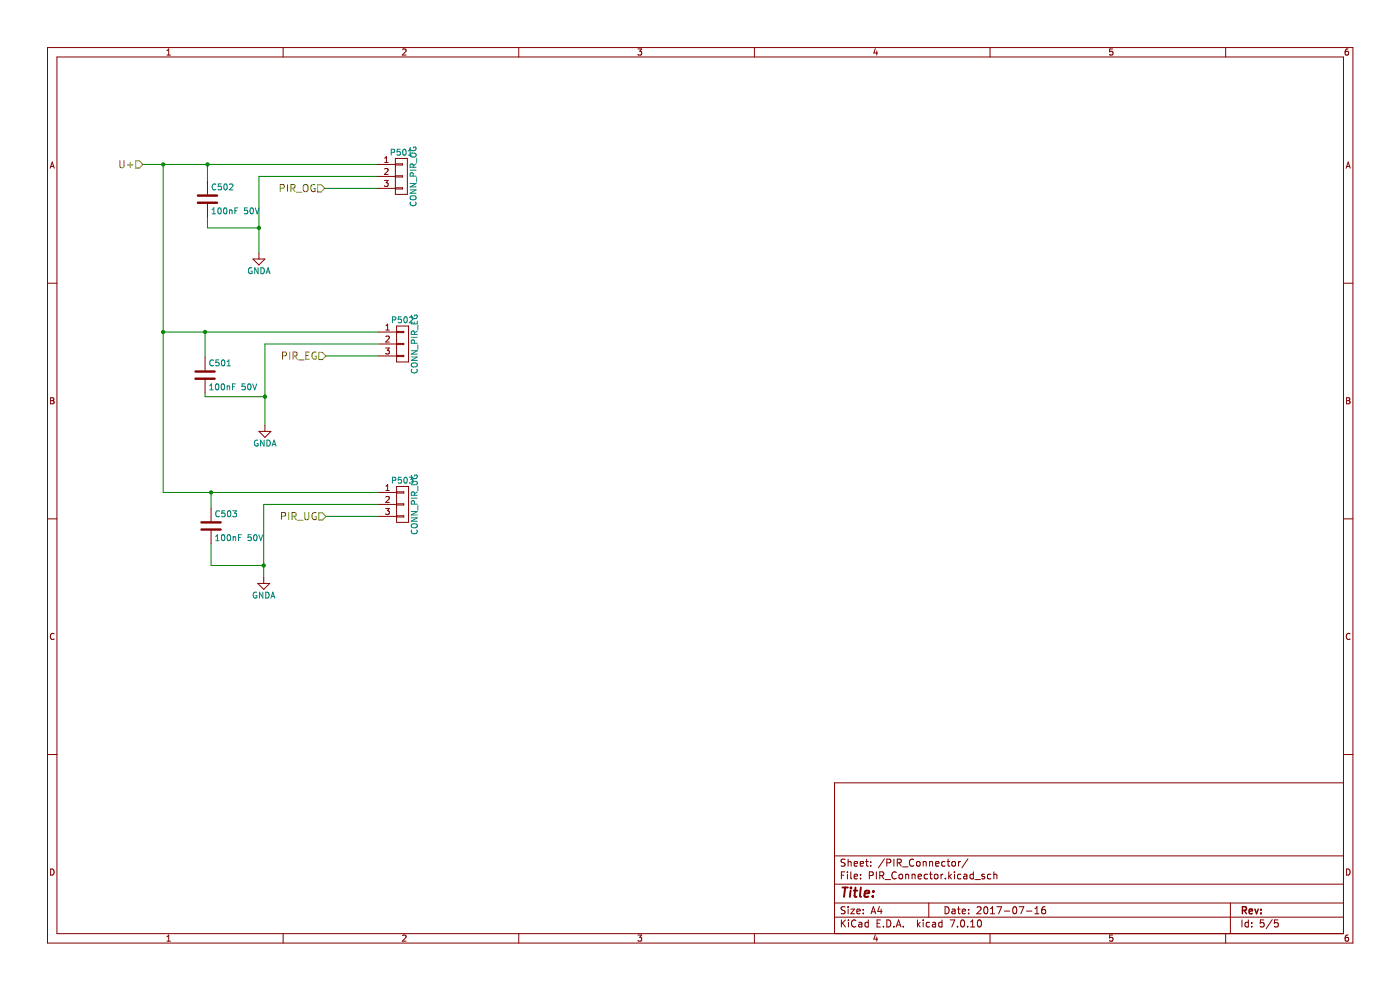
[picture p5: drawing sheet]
<svg xmlns="http://www.w3.org/2000/svg" width="297mm" height="210mm" viewBox="0 0 297 210" stroke-linecap="round" stroke-linejoin="round" font-family="sans-serif">
<g fill="none" stroke="#840000" stroke-width=".21">
<path d="M10.1 10.1h276.9v189.9h-276.9zM12.1 12.1h272.9v185.9h-272.9zM35.4 11.7h.8M35.4 10.8l.4-.4v1.3M60.1 10.1v2M85.4 10.5l.5-.1 .2 .4-.8 .9h.8M110.1 10.1v2M135.3 10.4h.8l-.4 .5 .4 .1v.6l-.2 .1-.6-.1M160 10.1v2M185.7 10.3l-.3 .9h.8M186 10.8v.9M210 10.1v2"/>
<path d="M236 10.4h-.6v.6l.6-.1v.7l-.1 .1-.5-.1M260 10.1v2M286 10.4h-.4l-.2 .3v.7l.2 .3 .4-.1v-.7h-.4l-.2 .2M10.6 35.7l.5-1.3 .4 1.3M10.8 35.3h.6M44 38.4v2.8M80.1 34.9h3.8M80.1 37.4h3.8M80.1 40h3.8M81.6 38.3h.7l-.4 .5 .4 .1v.5l-.2 .1-.5-.1M81.6 34.5h.7M81.6 33.6l.4-.4v1.3"/>
<path d="M81.6 35.9l.5-.2 .2 .4-.7 .9h.7M83.9 33.6h2.5v7.6h-2.5zM83.9 39.8h1.5v.3h-1.5M83.9 34.8h1.5v.2h-1.5M83.9 37.3h1.5v.2h-1.5M285.6 35.7l.4-1.3 .4 1.3M285.7 35.3h.6M44 43.3v2.8M53.7 54.9h2.5l-1.3 1.3zM54.9 53.7v1.2M10.1 60.1h2M43.5 75.8v2.8"/>
<path d="M80.3 70.4h3.8M80.3 73h3.8M80.3 75.5h3.8M81.8 73.8h.8l-.4 .5 .3 .1v.6l-.1 .1-.6-.1M81.9 70h.7M81.9 69.1l.3-.4v1.3M81.9 71.4l.5-.1 .2 .3-.8 1h.8M84.1 69.2h2.6v7.6h-2.6zM84.1 75.4h1.6v.2h-1.6M84.1 70.3h1.6v.3h-1.6M84.1 72.8h1.6v.3h-1.6M285 60.1h2"/>
<path d="M10.7 84.4h.5l.2 .2-.2 .4 .2 .1 .1 .3-.3 .3h-.5zM10.7 85h.5M43.5 80.6v2.8M54.9 91.5h2.6l-1.3 1.3zM56.2 90.2v1.3M285.7 84.4h.4l.3 .2-.3 .4 .3 .1v.3l-.2 .3h-.5zM285.7 85h.4M10.1 110.1h2M44.8 107.8v2.8M44.8 112.6v2.8M80.3 104.5h3.8M80.3 107h3.8"/>
<path d="M80.3 109.5h3.8M81.8 107.9h.8l-.4 .4 .3 .2v.5l-.1 .1-.6-.1M81.9 103.1l.3-.3v1.2M81.9 105.4l.5-.1 .2 .4-.8 .9h.8M81.9 104h.7M84.1 103.2h2.6v7.6h-2.6zM84.1 104.3h1.6v.3h-1.6M84.1 106.9h1.6v.2h-1.6M84.1 109.4h1.6v.3h-1.6M285 110.1h2M11.5 134.5a.58 .58 0 0 0-.8 .5 .58 .58 0 0 0 .8 .5M54.7 123.8h2.5l-1.3 1.2z"/>
<path d="M55.9 122.5v1.3M286.4 134.5a.58 .58 0 0 0-.8 .5 .58 .58 0 0 0 .8 .5M10.1 160.1h2M285 166.1h-108v31.9M285 160.1h2M10.7 184.3a.66 .66 0 0 1 .8 .7 .66 .66 0 0 1-.8 .6zM35.4 198.7l.4-.4v1.3M35.4 199.6h.8M60.1 198v2M85.4 198.5l.5-.2 .2 .4-.8 .9h.8M110.1 198v2M135.3 198.3h.8l-.4 .5 .4 .2v.5l-.2 .1-.6-.1"/>
<path d="M160 198v2M177 194.5h108M177 191.5h108M177 187.6h108M177 181.6h108M178.5 185.7h.5M178.5 195.1v1.5M178.7 195.8l.7 .8M179.2 184.9h-.7v1.5M179.3 192.4l-.6-.1-.2 .2v.4l.6 .3 .2 .3-.3 .3h-.6M179.3 182.3l-.6-.1-.2 .2v.4l.6 .3 .2 .4-.3 .2h-.6M179.4 195.1l-.9 .9"/>
<path d="M179.8 184.9v.2M179.8 185.4v1M179.9 182.2v1.5M179.9 192.3v.2M179.9 192.8v1M179.9 182.9l.2-.2 .4 .1 .1 .9M180 195.1v.2M180 195.6v1M180.5 192.8h.8l-.8 1h.8M180.5 184.9v1.3l.2 .2M181.2 183.2l.7-.1-.1-.3-.4-.1-.2 .3 .1 .7h.5M181.2 185.9l.7-.1-.1-.3-.4-.1-.2 .3 .1 .7h.5"/>
<path d="M181.6 195.3a.71 .71 0 0 0-1 .5 .71 .71 0 0 0 .7 .8l.3-.1M181.8 193.3l.7-.1-.1-.3-.4-.1-.2 .2v.8h.6M182.2 195.7h.6v.9M182.5 183.2l.7-.1-.1-.3-.4-.1-.2 .3 .1 .7h.5M182.6 186.3v.1M182.6 185.5v.2M182.8 196l-.5 .1-.2 .2 .2 .3h.5M183.1 193.7v.1M183.1 192.9v.1M183.6 182.7h.6M183.8 182.2v1.3l.4 .2M184.2 195.7l-.4-.1-.3 .3 .1 .7h.6"/>
<path d="M184.2 195.1v1.5M184.4 185.7h.7l.2-.3-.1-.3-.8-.2v1.5M184.7 183.6v.1M184.7 182.8v.2M184.8 193.8l.5-1.5 .5 1.5M184.9 193.4h.7M185.7 198.3l-.3 .9h.8M185.9 184.9v1.5M186 198.8v.8M186.1 195.8h.5M186.6 192.3l-.4 1h.9M186.6 185.7h.7l.2-.3-.1-.3-.8-.2v1.5"/>
<path d="M186.8 195.1h-.7v1.5h.7M186.9 192.8v1M187 185.7l.5 .7M187.4 196.5v.1M187.6 182.2l-1.3 1.9M187.8 186.6h1.1M188.1 195.1a.76 .76 0 0 1 .9 .8 .76 .76 0 0 1-.9 .7zM188.1 183h.7l.2-.3-.1-.3-.8-.2v1.5M189.6 196.5v.1M189.6 182.2v1.5M190.1 196.6l.5-1.5 .5 1.5M190.1 185.1a.71 .71 0 0 0-1 .5 .71 .71 0 0 0 .7 .8l.3-.1"/>
<path d="M190.3 196.2h.7M190.3 183h.8l.1-.3-.1-.3-.8-.2v1.5M190.7 183l.5 .7M190.8 185.6l.2-.2 .4 .2 .1 .6-.2 .2h-.3l-.2-.1zM191.5 183.9h1.1M191.6 196.5v.1M192.1 185.6l.2-.2 .4 .1 .1 .9M192.1 185.4v1M193.5 185.6l.2-.2 .4 .1v.9M193.5 185.4v1M193.8 182.4a.71 .71 0 0 0-.9 .5 .71 .71 0 0 0 .7 .8l.2-.1M194.6 182.8l.3-.1 .3 .3v.5l-.3 .2h-.3l-.2-.2z"/>
<path d="M194.6 195.1v1.5M194.8 185.9l.7-.1-.1-.3-.4-.1-.2 .3v.7h.6M194.8 196.1l.4 .5M195.2 195.6l-.6 .6M195.8 182.7v1M195.8 182.9l.3-.2 .3 .1 .1 .9M195.8 195.1v.2M195.8 195.6v1M196.8 185.5l-.5-.1-.2 .3 .1 .7h.6M197 191.5v3M197.2 185.4h.6M197.2 182.9l.2-.2 .4 .1v.9"/>
<path d="M197.2 182.7v1M197.2 195.7l-.4-.1-.3 .3 .1 .7h.6M197.4 184.9v1.3l.4 .2M197.8 195.7h.6l.1 .9M198.3 185.6l.2-.2 .4 .2 .1 .6-.2 .2h-.3l-.2-.1zM198.5 183.2l.7-.1-.1-.3-.4-.1-.2 .3 .1 .7h.5M198.5 196l-.5 .1-.2 .2 .2 .3h.5M199.6 185.4v1M199.8 195.7l-.4-.1-.3 .3 .2 .7h.5M199.8 195.1v1.5M200.1 185.4l-.5 .3M200.5 182.8l-.4-.1-.3 .3 .1 .7h.6"/>
<path d="M200.5 192.3a.76 .76 0 0 1 .9 .8 .76 .76 0 0 1-.9 .7zM200.6 186.3v.1M200.9 182.7h.6M201.1 182.2v1.3l.4 .2M201.3 184.9v1.5M201.4 185.9l.4 .5M201.6 195.1h1l-.7 1.5M201.8 185.4l-.5 .6M202 182.9l.2-.2 .4 .2 .1 .6-.1 .2h-.4l-.2-.1zM202 192.9h.6v.9M202.5 184.9v.2M202.5 185.4v1"/>
<path d="M202.6 193.2l-.5 .1-.2 .2 .2 .3h.5M203.1 192.8h.6M203.1 196.5v.1M203.3 182.7v1M203.3 192.3v1.3l.4 .2M203.8 182.7l-.5 .3M203.8 185.5l-.4-.1-.3 .3 .2 .7h.5M203.9 195.3l.2-.2a.8 .8 0 0 1 .5 .8 .8 .8 0 0 1-.5 .7l-.3-.5zM204.1 193.3l.7-.1v-.3l-.5-.1-.2 .2 .1 .8h.6M204.5 185.5h.6v.9M205.1 185.8l-.5 .1-.2 .2 .2 .3h.5M205.3 196.5v.1"/>
<path d="M205.3 182.2l-1.2 1.9M205.5 193.7v.1M205.5 192.9v.1M205.9 196.6h.9M205.9 195.6l.4-.5v1.5M206.5 185.5l-.4-.1-.3 .3 .1 .7h.6M206.5 184.9v1.5M206.8 186.6h1.2M207.3 192.5l.5-.2 .3 .5-.9 1h.9M207.5 195.3l.2-.2a.8 .8 0 0 1 .5 .8 .8 .8 0 0 1-.5 .7l-.4-.5zM208.8 185.5l-.3-.1-.2 .3v.2l.5 .1v.4h-.5M208.8 192.5l.3-.2a.8 .8 0 0 1 .5 .8 .8 .8 0 0 1-.5 .7l-.4-.5z"/>
<path d="M210 198v2M210.1 193.8h.9M210.1 192.8l.5-.5v1.5M210.2 185.5l-.4-.1-.3 .3 .1 .7h.6M210.8 185.6l.3-.2 .3 .1 .1 .9M210.8 184.9v1.5M211.5 192.3h1l-.7 1.5M213.1 193.3h1.1M215 192.5l.2-.2a.8 .8 0 0 1 .5 .8 .8 .8 0 0 1-.5 .7l-.4-.5zM216.2 192.3h1l-.6 1.5M217.8 193.3h1.1M219.6 193.8h.8"/>
<path d="M219.6 192.8l.4-.5v1.5M221.7 192.3l-.4 .1a1.01 1.01 0 0 0 0 1.4l.5-.1v-.5l-.2-.3-.5 .1-.1 .2M236 198.3h-.6v.7l.6-.1v.6l-.1 .1-.5-.1M260 198v2M261 191.5v6.5M263.5 195.1v1.5M264.8 195.7l-.4-.1-.3 .3 .2 .7h.5M264.8 195.1v1.5M265.5 196.5v.1M265.5 195.7v.1M268.1 195.1h-.7l-.1 .7 .2-.1 .5 .1 .2 .2-.1 .5-.2 .1-.6-.1M269.9 195.1l-1.3 1.9"/>
<path d="M271.1 195.1h-.7l-.1 .7 .2-.1 .5 .1 .2 .2-.1 .5-.2 .1-.6-.1M285.7 184.3a.66 .66 0 0 1 .7 .7 .66 .66 0 0 1-.7 .6zM286 198.3l-.4 .1-.2 .3v.7l.2 .2 .4-.1v-.6l-.4-.1-.2 .3"/>
</g>
<path d="M263.6 193.1l.7-.1 .1-.2v-.3l-.8-.2v1.5M263.9 193.1l.5 .7M265 193.3l.7-.1-.1-.3-.4-.1-.2 .2 .1 .8h.5M266.2 192.8l.4 1 .3-1M267.5 193.7v.1M267.5 192.9v.1" fill="none" stroke="#840000" stroke-width=".3"/>
<path d="M178.7 188.3h1.2M179.3 188.3l-.2 2M180.5 188.9l-.2 1.4M180.5 188.3v.1M181.1 188.9h.8M181.5 188.3l-.2 1.7v.2l.4 .1M182.6 188.3l-.2 1.7 .3 .3M183.4 189.6l1-.2-.1-.4h-.7l-.2 1 .2 .3 .6-.1M185.2 190.1l-.1 .2M185.3 189v.2" fill="none" stroke="#840000" stroke-width=".4"/>
<g fill="none" stroke="#008400" stroke-width=".21">
<path d="M30.3 34.9h49.8M34.6 34.9v69.6h45.7M44 34.9v3.5M68.9 40h11.2M80.1 37.4h-25.2v16.3M44 46.1v2.2h10.9M34.6 70.4h45.7M43.5 70.4v5.4M69.2 75.5h11.1M80.3 73h-24.1v17.2M43.5 83.4v.7h12.7M44.8 104.5v3.3"/>
<path d="M44.8 115.4v4.5h11.1M69.2 109.5h11.1M80.3 107h-24.4v15.5"/>
</g>
<g fill="none" stroke="#848400" stroke-width=".21">
<path d="M25.4 34.1v1.2l.3 .3 .5-.1 .1-.2v-1.2M27 35h1.2M27.6 34.4v1.2M28.8 34.1h.7l.8 .8-.8 .7h-.7zM59.5 39.9h.7l.1-.3v-.3l-.8-.2v1.6M61 39.1v1.6M61.7 39.9h.7l.2-.3-.1-.3-.8-.2v1.6M62.1 39.9l.5 .8M64.4 39.3l.3-.2a.51 .51 0 0 1 .6 .5v.5a.51 .51 0 0 1-.5 .6 .51 .51 0 0 1-.5-.6zM66.8 39.2a.71 .71 0 0 0-.9 .7 .71 .71 0 0 0 .9 .7l.1-.6h-.3M67.4 39.2h.7l.8 .8-.8 .7h-.7zM62.9 40.8h1.1"/>
<path d="M59.9 75.5l.8-.1 .1-.2-.1-.4-.8-.1v1.5M61.5 74.7v1.5M62.2 75.5l.7-.1 .2-.2-.1-.4-.8-.1v1.5M62.5 75.5l.6 .7M63.3 76.4h1.2M64.9 75.4h.5M65.6 74.7h-.7v1.5h.7M67 74.8a.71 .71 0 0 0-.8 .6 .71 .71 0 0 0 .8 .7l.1-.5h-.3M67.6 74.7h.8l.8 .8-.8 .8h-.8zM59.7 109.5l.7-.1 .2-.2-.1-.3-.8-.2v1.5M61.2 108.7v1.5M62 109.5l.7-.1 .1-.2v-.3l-.8-.2v1.5"/>
<path d="M62.3 109.5l.5 .7M63.1 110.4h1.2M64.6 108.7v1.2l.3 .3h.5l.1-.3v-1.2M67 108.8a.71 .71 0 0 0-.8 .7 .71 .71 0 0 0 .8 .7l.1-.6h-.3M67.6 108.8h.8l.8 .7-.8 .8h-.8z"/>
</g>
<g fill="none" stroke="#008484" stroke-width=".21">
<path d="M45.8 39.1a.56 .56 0 0 0-.8 .5 .56 .56 0 0 0 .8 .6M46.9 39h-.6v.6h.6v.6l-.1 .1-.5-.1M47.6 39.1l.2-.1a.68 .68 0 0 1 .4 .6 .68 .68 0 0 1-.4 .7l-.3-.5zM48.7 39.1l.5-.1 .2 .4-.8 .9h.8M83 32.3h.6l.1-.5-.7-.1v1.2M84.9 31.7h-.6l-.1 .6 .6-.1 .1 .6-.2 .1-.5-.1M85.6 31.7h.1a.68 .68 0 0 1 .5 .6 .68 .68 0 0 1-.5 .6 .84 .84 0 0 1-.1-1.2zM86.6 32.9h.8M86.6 32l.4-.3 .1 1.4 .7 .2a.42 .42 0 0 0 .5-.4 .42 .42 0 0 0-.5-.4h-.6l-.2 .3M87 38.9h1.3l-1.3 .8h1.3M87 36.1h1.3M87.1 31.3a.58 .58 0 0 0 .5 .7 .58 .58 0 0 0 .5-.8h-.4v.2"/>
<path d="M87.7 35.5l-.1-.6-.5-.1-.1 .7h1.3M87.7 37.4l-.1-.6-.5-.1-.1 .7h1.3M88.3 34.8l-.6 .4M88.4 33.6v.9M88.4 37.7v.9M45 45.4h.7M45 44.5l.4-.4v1.3M46.3 44.2l.2-.1a.68 .68 0 0 1 .5 .6 .68 .68 0 0 1-.5 .7l-.3-.5zM47.5 44.2l.2-.1a.68 .68 0 0 1 .5 .6 .68 .68 0 0 1-.5 .7l-.3-.5zM48.7 44.5v.9M48.7 44.6h.5v.8M49.8 44.7h.5"/>
<path d="M50.4 44.1h-.6v1.3M52.5 44.1h-.6l-.1 .6 .6-.1 .1 .6-.2 .2-.5-.2M53.2 44.2l.1-.1a.68 .68 0 0 1 .5 .6 .68 .68 0 0 1-.5 .7l-.3-.5zM53.4 56.9a.58 .58 0 0 0-.7 .5 .58 .58 0 0 0 .8 .5v-.4h-.3M54.1 44.1l.5 1.3 .4-1.3M54.7 56.8v1.3l-.7-1.3v1.3M55.4 56.8a.64 .64 0 0 1 .7 .6 .64 .64 0 0 1-.7 .7zM56.4 58.1l.5-1.3 .4 1.3M56.6 57.7h.6M87 40.3h1.3l-1.3 .7h1.3M87.1 41.7l.7-.2a.42 .42 0 0 1 .5 .5 .42 .42 0 0 1-.5 .4h-.4a.42 .42 0 0 1-.4-.2 .42 .42 0 0 1 .1-.5zM87.1 42.9a.56 .56 0 0 0 .5 .8 .56 .56 0 0 0 .5-.8"/>
<path d="M45.3 76.5a.56 .56 0 0 0-.8 .5 .56 .56 0 0 0 .8 .5M46.4 76.3h-.6v.6h.6v.6l-.2 .1-.4-.1M47.1 76.5l.2-.2a.68 .68 0 0 1 .4 .7 .68 .68 0 0 1-.4 .6l-.3-.5zM48.2 77.6h.7M48.2 76.7l.3-.4v1.3M83.3 67.9l.6-.1v-.5l-.6-.1v1.3M85.1 67.2h-.6v.6l.6-.1v.7l-.1 .1-.5-.1M85.8 67.3l.2-.1a.68 .68 0 0 1 .4 .6 .68 .68 0 0 1-.4 .7l-.3-.5zM86.9 67.3l.5-.1 .2 .4-.8 .9h.8M87.3 68.1v.6h1.2v-.6M87.3 75.7h1.2l-1.2 .7h1.2M87.3 74.4h1.2l-1.2 .7h1.2"/>
<path d="M87.3 71.5h1.2M87.3 66.9a.58 .58 0 0 0 .6 .7 .58 .58 0 0 0 .5-.8h-.4v.3M87.3 77.2l.8-.2a.42 .42 0 0 1 .4 .4 .42 .42 0 0 1-.4 .4h-.4a.42 .42 0 0 1-.4-.2 .42 .42 0 0 1 0-.4zM87.4 78.3a.56 .56 0 0 0 .5 .8 .56 .56 0 0 0 .5-.8M87.9 68.3v.4M87.9 70.9v-.6h-.5l-.1 .6h1.2M87.9 72.8v-.6h-.5l-.1 .6h1.2M88.5 70.2l-.6 .4M88.6 69v1M88.6 73.1v1M44.5 82.7h.7M44.5 81.8l.4-.4v1.3"/>
<path d="M45.9 81.5l.1-.1a.68 .68 0 0 1 .4 .7 .68 .68 0 0 1-.4 .6 .84 .84 0 0 1-.1-1.2zM47 81.5l.2-.1a.68 .68 0 0 1 .5 .7 .68 .68 0 0 1-.5 .6l-.3-.5zM48.2 81.8v.9M48.2 82l.5-.1v.8M49.3 82h.5M49.9 81.4h-.6v1.3M52 81.4h-.6l-.1 .6h.6l.1 .6-.2 .1-.5-.1M52.7 81.5l.1-.1a.68 .68 0 0 1 .5 .7 .68 .68 0 0 1-.5 .6 .84 .84 0 0 1-.1-1.2zM53.6 81.4l.4 1.3 .5-1.3M54.7 93.4a.58 .58 0 0 0-.7 .6 .58 .58 0 0 0 .7 .5v-.4h-.2M56 93.4v1.2l-.7-1.2v1.2M56.6 93.4a.64 .64 0 0 1 .8 .6 .64 .64 0 0 1-.8 .6z"/>
<path d="M57.7 94.6l.4-1.2 .5 1.2M57.8 94.3h.6M45.8 113.8l.3-.4v1.3M45.8 114.7h.7M46.5 108.5a.56 .56 0 0 0-.7 .5 .56 .56 0 0 0 .7 .5M47.1 113.5l.2-.1a.68 .68 0 0 1 .4 .7 .68 .68 0 0 1-.4 .6l-.3-.5zM47.7 108.3h-.6l-.1 .6h.6l.1 .6-.2 .1-.5-.1M48.4 113.5l.1-.1a.68 .68 0 0 1 .4 .7 .68 .68 0 0 1-.4 .6 .84 .84 0 0 1-.1-1.2zM48.4 108.5l.1-.2a.68 .68 0 0 1 .5 .7 .68 .68 0 0 1-.5 .6l-.3-.5zM49.4 108.3h.8l-.4 .5 .3 .1v.6l-.2 .1-.5-.1M49.4 113.8v.9M49.4 114l.5-.1 .1 .8"/>
<path d="M50.6 114h.4M51.2 113.4h-.6v1.3M53.3 113.4h-.6l-.1 .6h.6l.1 .6-.2 .1-.5-.1M53.9 113.5l.2-.1a.68 .68 0 0 1 .4 .7 .68 .68 0 0 1-.4 .6l-.3-.5zM54.9 113.4l.4 1.3 .4-1.3M83.3 101.9l.6-.1v-.5l-.6-.1v1.3M85.1 101.2h-.6v.6h.6v.6l-.1 .1-.5-.1M85.8 101.3l.2-.1a.68 .68 0 0 1 .4 .7 .68 .68 0 0 1-.4 .6l-.3-.5zM86.8 101.2h.8l-.4 .5 .3 .1v.6l-.1 .1-.6-.1M87.3 102.1h1l.2 .2v.4l-.2 .1h-1M87.3 109.8h1.2l-1.2 .8h1.2M87.3 108.5h1.2l-1.2 .7h1.2"/>
<path d="M87.3 105.7h1.2M87.3 100.8a.58 .58 0 0 0 .6 .8 .58 .58 0 0 0 .5-.8h-.4v.2M87.3 111.3l.8-.2a.42 .42 0 0 1 .4 .4 .42 .42 0 0 1-.4 .5h-.4a.42 .42 0 0 1-.4-.3 .42 .42 0 0 1 0-.4zM87.4 112.4a.56 .56 0 0 0 .5 .8 .56 .56 0 0 0 .5-.8M87.9 105.1v-.6l-.5-.1-.1 .7h1.2M87.9 106.9v-.6h-.5l-.1 .6h1.2M88.5 104.3l-.6 .5M88.6 103.1v1M88.6 107.2v1M54.4 125.7a.58 .58 0 0 0-.7 .6 .58 .58 0 0 0 .8 .5v-.5h-.2M55.8 125.6v1.3l-.8-1.3v1.3M56.4 125.6a.64 .64 0 0 1 .7 .6 .64 .64 0 0 1-.7 .7z"/>
<path d="M57.5 126.9l.4-1.3 .4 1.3M57.6 126.5h.6"/>
</g>
<path d="M42 43h4M42 41.5h4M41.5 78.8h4M41.5 80.3h4M42.7 112.3h4.1M42.7 110.8h4.1" fill="none" stroke="#840000" stroke-width=".51"/>
<g fill="#008400">
<circle cx="34.6" cy="34.9" r=".46"/>
<circle cx="34.6" cy="70.4" r=".46"/>
<circle cx="43.5" cy="70.4" r=".46"/>
<circle cx="56.2" cy="84.1" r=".46"/>
<circle cx="44" cy="34.9" r=".46"/>
<circle cx="54.9" cy="48.3" r=".46"/>
<circle cx="55.9" cy="119.9" r=".46"/>
<circle cx="44.8" cy="104.5" r=".46"/>
</g>
</svg>
